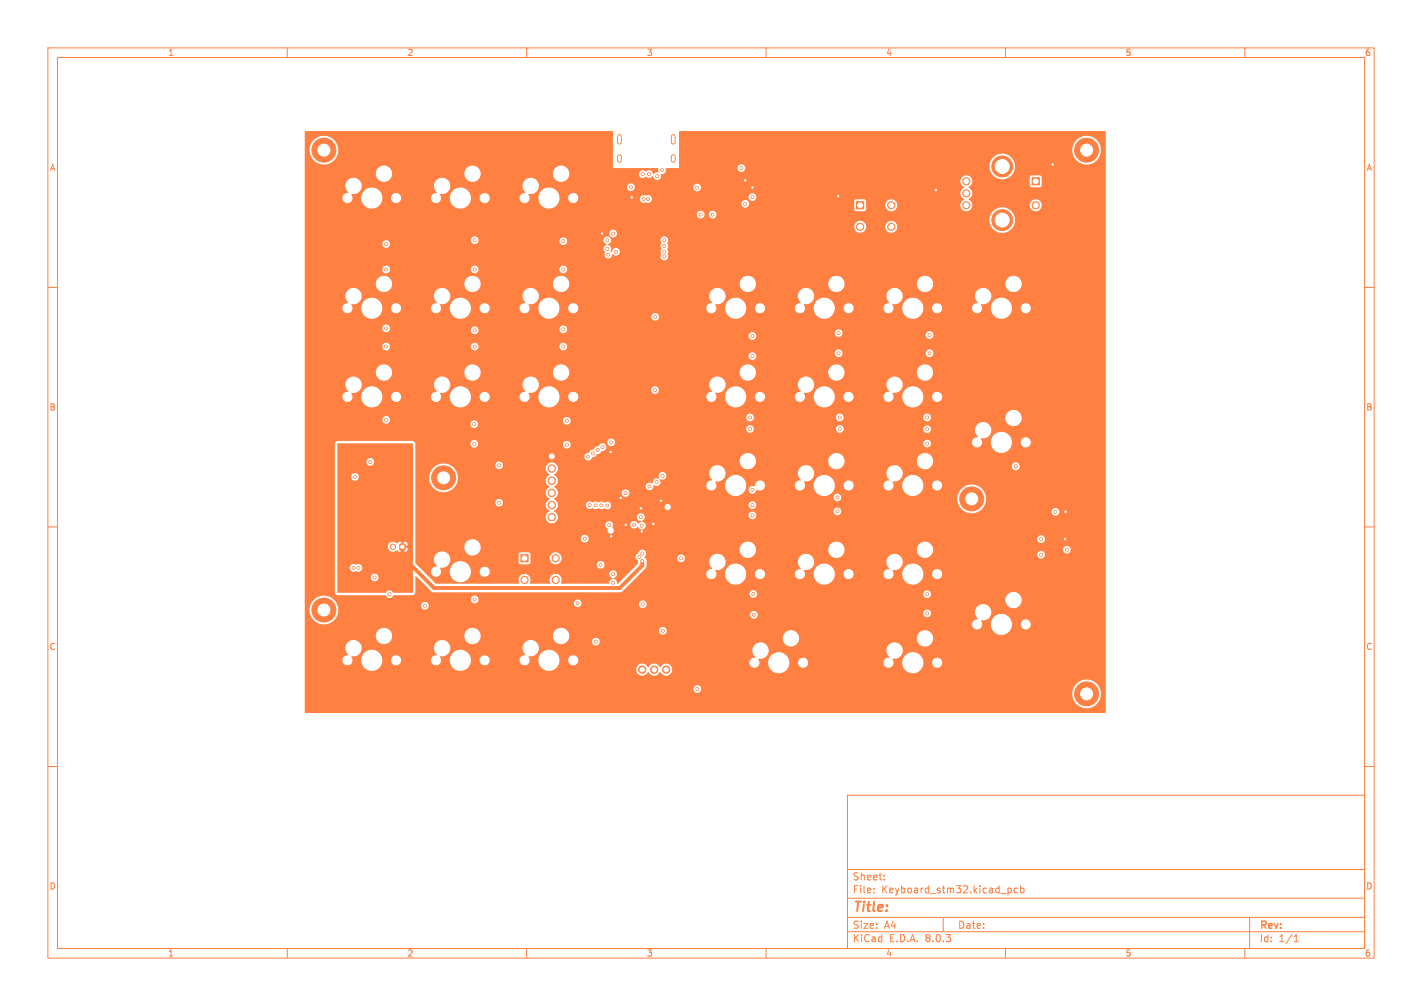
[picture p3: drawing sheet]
<svg xmlns="http://www.w3.org/2000/svg" width="297mm" height="210mm" viewBox="0 0 297 210" stroke-linecap="round" stroke-linejoin="round" font-family="sans-serif">
<defs><g id="words">
<text font-size="2.8" fill="#ff8040" x="178" y="190.9">Title:</text>
<g font-size="2.1" fill="#ff8040">
<text x="178" y="184">Sheet:</text>
<text x="178" y="186.7">File:</text>
<text x="184.1" y="186.7">Keyboard_stm32.kicad_pcb</text>
<text x="178" y="196.9">KiCad</text>
<text x="178" y="194.1">Size:</text>
<text x="184.7" y="194.1">A4</text>
<text x="185.7" y="196.9">E.D.A.</text>
<text x="193.3" y="196.9">8.0.3</text>
<text x="200" y="194.1">Date:</text>
<text x="263" y="194.3">Rev:</text>
<text x="263" y="196.9">Id:</text>
<text x="267.1" y="196.9">1/1</text>
</g>
<g font-size="1.8" fill="#ff8040">
<text x="35" y="11.9">1</text>
<text x="85" y="11.9">2</text>
<text x="135" y="11.9">3</text>
<text x="185" y="11.9">4</text>
<text x="235" y="11.9">5</text>
<text x="285" y="11.9">6</text>
<text x="10.3" y="35.9">A</text>
<text x="285.4" y="35.9">A</text>
<text x="10.3" y="85.9">B</text>
<text x="285.3" y="85.9">B</text>
<text x="10.3" y="135.9">C</text>
<text x="285.3" y="135.9">C</text>
<text x="10.3" y="185.9">D</text>
<text x="285.3" y="185.9">D</text>
<text x="35" y="199.9">1</text>
<text x="85" y="199.9">2</text>
<text x="135" y="199.9">3</text>
<text x="185" y="199.9">4</text>
<text x="235" y="199.9">5</text>
<text x="285" y="199.9">6</text>
</g>
</g></defs>
<g fill="none" stroke="#ff8040" stroke-width=".21">
<path d="M10 10h277v190h-277zM12 12h273v186h-273zM60 10v2M110 10v2M160 10v2M210 10v2M260 10v2M10 60h2M285 60h2M10 110h2M285 110h2M10 160h2"/>
<path d="M285 160h2M177 166h108v32h-108zM60 198v2M110 198v2M160 198v2M177 194.5h108M177 191.5h108M177 187.5h108M177 181.5h108M182.5 186.3v.1M182.5 185.5v.1M184.7 183.6v.1"/>
<path d="M184.7 182.8v.1M197 191.5v3M210 198v2M210.5 185.4v1.5M210.5 185.5l.5-.1 .2 .3-.1 .6h-.6M212.5 185.5l-.4-.1-.3 .3 .2 .6h.5M213.2 185.5l.4-.1 .3 .3-.2 .6h-.5M213.2 184.9v1.5M260 198v2M261 191.5v6.5M270.3 196.6h.9M270.3 195.5l.4-.4v1.5"/>
</g>
<g fill="#ff8040" stroke="#ff8040" stroke-width=".21">
<path d="M83.5 113.6h1.1v1.1h-1.1z"/>
<path d="M108.8 115.8h1.5v1.5h-1.5z"/>
<path d="M178.9 42.1h1.5v1.5h-1.5z"/>
<path d="M215.6 37.1h1.5v1.5h-1.5z"/>
<circle cx="82" cy="114.2" r=".55"/>
<circle cx="67.6" cy="31.3" r="2.5"/>
<circle cx="116" cy="121" r=".75"/>
<circle cx="109.5" cy="121" r=".75"/>
<circle cx="116" cy="116.5" r=".75"/>
<circle cx="67.6" cy="127.3" r="2.5"/>
<circle cx="226.9" cy="144.8" r="2.5"/>
<circle cx="115.2" cy="108" r=".77"/>
<circle cx="115.2" cy="105.4" r=".77"/>
<circle cx="115.2" cy="102.9" r=".77"/>
<circle cx="115.2" cy="100.3" r=".77"/>
<circle cx="115.2" cy="97.8" r=".77"/>
<circle cx="115.2" cy="95.3" r=".77"/>
<circle cx="186.1" cy="47.3" r=".75"/>
<circle cx="179.6" cy="47.3" r=".75"/>
<circle cx="186.1" cy="42.8" r=".75"/>
<circle cx="92.6" cy="99.7" r="2.5"/>
<circle cx="226.9" cy="31.3" r="2.5"/>
<circle cx="134.1" cy="139.8" r=".76"/>
<circle cx="136.6" cy="139.8" r=".76"/>
<circle cx="139.1" cy="139.8" r=".76"/>
<circle cx="209.3" cy="46" r="2.17"/>
<circle cx="209.3" cy="34.8" r="2.17"/>
<circle cx="216.3" cy="42.8" r=".75"/>
<circle cx="201.8" cy="42.8" r=".75"/>
<circle cx="201.8" cy="40.3" r=".75"/>
<circle cx="201.8" cy="37.8" r=".75"/>
<circle cx="202.9" cy="104.1" r="2.5"/>
<circle cx="134.5" cy="41.6" r=".3"/>
<circle cx="135.3" cy="41.6" r=".3"/>
<circle cx="131.9" cy="41.2" r=".3"/>
<circle cx="131.8" cy="39.1" r=".3"/>
<circle cx="138.3" cy="35.5" r=".3"/>
<circle cx="157.2" cy="41.2" r=".3"/>
<circle cx="127.6" cy="92.4" r=".3"/>
<circle cx="104.2" cy="97.1" r=".3"/>
<circle cx="133.8" cy="108" r=".3"/>
<circle cx="104.2" cy="105" r=".3"/>
<circle cx="222.8" cy="114.8" r=".3"/>
<circle cx="134.1" cy="109.8" r=".3"/>
<circle cx="220.4" cy="106.8" r=".3"/>
<circle cx="138.5" cy="131.7" r=".3"/>
<circle cx="148.9" cy="44.8" r=".3"/>
<circle cx="155.6" cy="42.6" r=".3"/>
<circle cx="78.3" cy="120.5" r=".3"/>
<circle cx="77.3" cy="96.4" r=".3"/>
<circle cx="146.3" cy="44.8" r=".3"/>
<circle cx="154.9" cy="35.1" r=".3"/>
<circle cx="132.5" cy="109.5" r=".3"/>
<circle cx="74.1" cy="99.5" r=".3"/>
<circle cx="128.1" cy="119.8" r=".3"/>
<circle cx="128.1" cy="48.7" r=".3"/>
<circle cx="122.1" cy="112.5" r=".3"/>
<circle cx="128.1" cy="121.7" r=".3"/>
<circle cx="222.5" cy="106.8" r=".3"/>
<circle cx="127.5" cy="94.4" r=".3"/>
<circle cx="219.8" cy="34.3" r=".3"/>
<circle cx="157.2" cy="39.2" r=".3"/>
<circle cx="195.5" cy="39.7" r=".3"/>
<circle cx="130.7" cy="109.6" r=".3"/>
<circle cx="155.6" cy="37.6" r=".3"/>
<circle cx="125.8" cy="48.7" r=".3"/>
<circle cx="136.5" cy="109.4" r=".3"/>
<circle cx="133.8" cy="106.1" r=".3"/>
<circle cx="222.4" cy="112.5" r=".3"/>
<circle cx="134.1" cy="111" r=".3"/>
<circle cx="175" cy="41" r=".3"/>
<circle cx="125.5" cy="117.9" r=".3"/>
<circle cx="133.5" cy="116.2" r=".3"/>
<circle cx="73.8" cy="118.5" r=".3"/>
<circle cx="134.2" cy="117.2" r=".3"/>
<circle cx="137.2" cy="36.8" r=".3"/>
<circle cx="145.6" cy="39.2" r=".3"/>
<circle cx="136.8" cy="66.1" r=".3"/>
<circle cx="136.8" cy="81.4" r=".3"/>
<circle cx="138.4" cy="99.3" r=".3"/>
<circle cx="145.6" cy="143.8" r=".3"/>
<circle cx="88.7" cy="126.5" r=".3"/>
<circle cx="134.2" cy="126.2" r=".3"/>
<circle cx="74.8" cy="118.5" r=".3"/>
<circle cx="135.6" cy="36.3" r=".3"/>
<circle cx="134.2" cy="36.4" r=".3"/>
<circle cx="217.4" cy="112.5" r=".3"/>
<circle cx="217.4" cy="115.8" r=".3"/>
<circle cx="127.2" cy="109.6" r=".3"/>
<circle cx="124.5" cy="133.9" r=".3"/>
<circle cx="137.2" cy="100.7" r=".3"/>
<circle cx="142.2" cy="116.5" r=".3"/>
<circle cx="135.6" cy="101.5" r=".3"/>
<circle cx="138.8" cy="50.2" r=".3"/>
<circle cx="122.8" cy="95.4" r=".3"/>
<circle cx="123.1" cy="105.5" r=".3"/>
<circle cx="126.8" cy="50.2" r=".3"/>
<circle cx="124.8" cy="94" r=".3"/>
<circle cx="125.6" cy="105.5" r=".3"/>
<circle cx="127.1" cy="53.2" r=".3"/>
<circle cx="138.8" cy="53.6" r=".3"/>
<circle cx="138.8" cy="52.6" r=".3"/>
<circle cx="128.6" cy="52.6" r=".3"/>
<circle cx="126.8" cy="105.5" r=".3"/>
<circle cx="125.8" cy="93.4" r=".3"/>
<circle cx="123.8" cy="94.7" r=".3"/>
<circle cx="126.8" cy="51.9" r=".3"/>
<circle cx="138.8" cy="51.3" r=".3"/>
<circle cx="124.4" cy="105.5" r=".3"/>
<circle cx="81.3" cy="124.1" r=".3"/>
<circle cx="80.7" cy="50.9" r=".3"/>
<circle cx="80.7" cy="56.3" r=".3"/>
<circle cx="80.7" cy="87.7" r=".3"/>
<circle cx="80.7" cy="68.6" r=".3"/>
<circle cx="80.7" cy="72.4" r=".3"/>
<circle cx="99.1" cy="125.2" r=".3"/>
<circle cx="99.1" cy="92.7" r=".3"/>
<circle cx="99.1" cy="88.5" r=".3"/>
<circle cx="99.1" cy="56.3" r=".3"/>
<circle cx="99.1" cy="50.2" r=".3"/>
<circle cx="99.1" cy="72.4" r=".3"/>
<circle cx="99.1" cy="69" r=".3"/>
<circle cx="117.7" cy="56.3" r=".3"/>
<circle cx="118.4" cy="87.8" r=".3"/>
<circle cx="117.7" cy="72.4" r=".3"/>
<circle cx="120.7" cy="125.9" r=".3"/>
<circle cx="117.7" cy="50.3" r=".3"/>
<circle cx="117.7" cy="68.7" r=".3"/>
<circle cx="118.4" cy="92.8" r=".3"/>
<circle cx="157.2" cy="74.4" r=".3"/>
<circle cx="157.2" cy="107.6" r=".3"/>
<circle cx="157.2" cy="102.2" r=".3"/>
<circle cx="156.6" cy="87.1" r=".3"/>
<circle cx="157.5" cy="128.4" r=".3"/>
<circle cx="157.2" cy="70.1" r=".3"/>
<circle cx="157.2" cy="105.5" r=".3"/>
<circle cx="157.3" cy="124" r=".3"/>
<circle cx="156.6" cy="89.5" r=".3"/>
<circle cx="175.2" cy="73.7" r=".3"/>
<circle cx="174.9" cy="106.7" r=".3"/>
<circle cx="175.4" cy="89.5" r=".3"/>
<circle cx="175.4" cy="87.1" r=".3"/>
<circle cx="175.2" cy="69.6" r=".3"/>
<circle cx="174.9" cy="103.8" r=".3"/>
<circle cx="193.6" cy="89.6" r=".3"/>
<circle cx="193.6" cy="92.6" r=".3"/>
<circle cx="194.1" cy="70" r=".3"/>
<circle cx="194.1" cy="73.7" r=".3"/>
<circle cx="193.6" cy="124.1" r=".3"/>
<circle cx="193.6" cy="128.1" r=".3"/>
<circle cx="193.6" cy="87.1" r=".3"/>
<circle cx="212.2" cy="97.3" r=".32"/>
<circle cx="138.1" cy="104.5" r=".3"/>
<circle cx="134.2" cy="115.5" r=".3"/>
<circle cx="130.6" cy="103" r=".3"/>
<circle cx="129.6" cy="104" r=".3"/>
<circle cx="127.6" cy="111.9" r=".3"/>
</g>
<path d="M129.4 28.5v1.2M129.4 32.7v.8M140.6 28.5v1.2M140.6 32.7v.8" fill="none" stroke="#ff8040" stroke-width="1"/>
<path d="M84.1 114.1v2l6.6 6.7h38.8l4.7-4.7v-1" fill="none" stroke="#ff8040" stroke-width=".8"/>
<g fill="#ff8040">
<path d="M63.7 27.4h64.2l.1 .1v7.6h9.5v.9l-.6 .1-.4 .3a.95 .95 0 0 0-.7-.8 .95 .95 0 0 0-.9 .2 .82 .82 0 0 0-1.2 .1 .82 .82 0 0 0 .1 1.2 .82 .82 0 0 0 1.2-.2l.2 .2a1.18 1.18 0 0 0 1.2-.3 .85 .85 0 0 0 1.1 .8 .85 .85 0 0 0 .5-1.2 .92 .92 0 0 0 1-1.3h15a.81 .81 0 0 0 1 .8 .81 .81 0 0 0 .6-1.1h51l.1 .3a2.67 2.67 0 0 0 4 2h4.4v1.6l.2 .3 1.9 .1 .4-.4v-1.7l-.4-.4h-1.7l-.4 .5h-4.4a2.68 2.68 0 0 0-.1-4.7 2.68 2.68 0 0 0-4 2.4l-51.1-.1a.8 .8 0 0 0-.9-.4 .8 .8 0 0 0-.6 .8h-14.9h2.7v-3.8h82.1a3 3 0 0 0 4.5 2.7 3 3 0 0 0 .2-5.1 3 3 0 0 0-4.6 2.1l-.1 .3h-82.1v-3.8l.1-.1h89v121.4h-167.1l-.1-.1v-3.8h160.2a3 3 0 0 0 4.5 2.6 3 3 0 0 0 .2-5.1 3 3 0 0 0-4.6 2.1l-.1 .4h-160.2v-1h81.1a.81 .81 0 0 0 1.2 .7 .81 .81 0 0 0 .2-1.4 .81 .81 0 0 0-1.3 .5l-.1 .2h-81.1v-6.2h7.8a1.05 1.05 0 0 0 1.1 1.2 1.05 1.05 0 0 0 1-1.2h1.8v.3a2.2 2.2 0 0 0 2.4 2.1 2.2 2.2 0 0 0 2.1-2.4h1.8v.3a1.06 1.06 0 0 0 1.1 .9 1.06 1.06 0 0 0 1-1.2h6.2v.3a1.05 1.05 0 0 0 1.2 .9 1.05 1.05 0 0 0 .9-1.2h1.8v.3a2.2 2.2 0 0 0 2.4 2.1 2.2 2.2 0 0 0 2.1-2.4h1.8v.3a1.06 1.06 0 0 0 1.1 .9 1.06 1.06 0 0 0 1-1.2h6.2v.3a1.05 1.05 0 0 0 1.2 .9 1.05 1.05 0 0 0 .9-1.2h1.8v.3a2.2 2.2 0 0 0 3.3 1.8h17.2v.2a1.32 1.32 0 0 0 1.1 1 1.32 1.32 0 0 0 1.4-.7 1.38 1.38 0 0 0 1.2 .8 1.38 1.38 0 0 0 1.3-.8 1.3 1.3 0 0 0 2 .5 1.3 1.3 0 0 0 0-2.1 1.3 1.3 0 0 0-2 .6 1.38 1.38 0 0 0-1.3-.8 1.38 1.38 0 0 0-1.2 .8 1.31 1.31 0 0 0-1.5-.7 1.31 1.31 0 0 0-1 1.2h-17.2l.2-.1a2.2 2.2 0 0 0 1-2h1.8v.3a1.05 1.05 0 0 0 .9 .9 1.05 1.05 0 0 0 1.1-.7h35.8v.3a1.05 1.05 0 0 0 1.2 .9 1.05 1.05 0 0 0 .9-1.2h1.8v.3a2.2 2.2 0 0 0 2.4 2.1 2.2 2.2 0 0 0 2.1-2.4h1.8v.3a1.06 1.06 0 0 0 1.1 .9 1.06 1.06 0 0 0 1-1.2h15.7v.3a1.05 1.05 0 0 0 1.2 .9 1.05 1.05 0 0 0 .9-1.2h1.8v.3a2.2 2.2 0 0 0 2.4 2.1 2.2 2.2 0 0 0 2.1-2.4h1.8v.3a1.06 1.06 0 0 0 1.6 .7 1.06 1.06 0 0 0 0-1.7 1.06 1.06 0 0 0-1.6 .7h-1.8a2.21 2.21 0 0 0-2.3-2.1 2.21 2.21 0 0 0-2.2 2.1h-1.8l-.2-.7a1.73 1.73 0 0 0 2.1-1.2 1.73 1.73 0 0 0-1.2-2.1 1.73 1.73 0 0 0-2.1 1.3v.6l.5 1-.1 .2a1.05 1.05 0 0 0-1.1 .9h-15.7l-.1-.2a1.06 1.06 0 0 0-1.1-.7 1.06 1.06 0 0 0-.9 .9h-1.8a2.21 2.21 0 0 0-2.2-2.1 2.21 2.21 0 0 0-2.3 2.1h-1.8l-.2-.7a1.73 1.73 0 0 0 2.1-1.2 1.73 1.73 0 0 0-1.2-2.1 1.73 1.73 0 0 0-2.1 1.3v.6l.5 1-.1 .2a1.05 1.05 0 0 0-1.1 .9h-35.8a1.06 1.06 0 0 0-.8-1.4 1.06 1.06 0 0 0-1.2 .9h-1.8a2.21 2.21 0 0 0-2.2-2.1 2.21 2.21 0 0 0-2.3 2.1h-1.8l-.2-.7a1.72 1.72 0 0 0 2.1-1.2 1.72 1.72 0 0 0-1.4-2.1 1.72 1.72 0 0 0-2 1.5 2.18 2.18 0 0 0 .6 1.5l-.1 .1a1.05 1.05 0 0 0-1.1 .9h-6.2l-.1-.2a1.06 1.06 0 0 0-1.1-.7 1.06 1.06 0 0 0-.9 .9h-1.8a2.21 2.21 0 0 0-2.2-2.1 2.21 2.21 0 0 0-2.3 2.1h-1.8l-.2-.7a1.72 1.72 0 0 0 2.1-1.2 1.72 1.72 0 0 0-1.4-2.1 1.72 1.72 0 0 0-2 1.5 2.18 2.18 0 0 0 .6 1.5l-.1 .1a1.05 1.05 0 0 0-1.1 .9h-6.2l-.1-.2a1.06 1.06 0 0 0-1.1-.7 1.06 1.06 0 0 0-.9 .9h-1.8a2.21 2.21 0 0 0-2.3-2.1 2.21 2.21 0 0 0-2.2 2.1h-1.8l-.2-.7a1.73 1.73 0 0 0 2.1-1.2 1.73 1.73 0 0 0-1.2-2.1 1.73 1.73 0 0 0-2.1 1.3 2.01 2.01 0 0 0 .5 1.7l-.1 .1a1.05 1.05 0 0 0-1.1 .9h-7.8v-5h14.8v.2a1.7 1.7 0 0 0 1.8 1.6 1.7 1.7 0 0 0 1.6-1.8h15.1v.2a1.7 1.7 0 0 0 1.8 1.6 1.7 1.7 0 0 0 1.6-1.8h15.1v.2a1.7 1.7 0 0 0 1.1 1.5 1.7 1.7 0 0 0 1.8-.5h5.2l.1 .2a.8 .8 0 0 0 1.3 .4 .8 .8 0 0 0-.4-1.3h38.9v.2a1.7 1.7 0 0 0 1.8 1.6 1.7 1.7 0 0 0 1.6-1.8h24.6v.2a1.7 1.7 0 0 0 2.6 1.3 1.7 1.7 0 0 0 0-2.9 1.7 1.7 0 0 0-2.6 1.4h-24.6v-.3a1.7 1.7 0 0 0-1.8-1.3 1.7 1.7 0 0 0-1.6 1.6l-39-.1-.6 .2-.3 .6h-5.2a1.69 1.69 0 0 0 .1-2.2h19.1l.1 .2a.81 .81 0 0 0 1.3 .4 .81 .81 0 0 0-.2-1.3 .81 .81 0 0 0-1.2 .7l-19.1-.1a1.7 1.7 0 0 0-1.9-.4 1.7 1.7 0 0 0-1.1 1.5h-15.1v-.3a1.7 1.7 0 0 0-1.8-1.3 1.7 1.7 0 0 0-1.6 1.6h-15.1v-.3a1.7 1.7 0 0 0-1.8-1.3 1.7 1.7 0 0 0-1.6 1.6h-14.8v-5.3h.9l.1 .3a3 3 0 0 0 3.7 2.5h134.6v.3a1.05 1.05 0 0 0 1.2 .9 1.05 1.05 0 0 0 .9-1.2h1.8v.3a2.2 2.2 0 0 0 2.4 2.1 2.2 2.2 0 0 0 2.1-2.4h1.8v.3a1.06 1.06 0 0 0 1.6 .7 1.06 1.06 0 0 0 0-1.7 1.06 1.06 0 0 0-1.6 .7h-1.8a2.21 2.21 0 0 0-2.2-2.1 2.21 2.21 0 0 0-2.3 2.1h-1.8l-.2-.7a1.73 1.73 0 0 0 2.1-1.2 1.73 1.73 0 0 0-1.2-2.1 1.73 1.73 0 0 0-2.1 1.3v.6l.5 1-.1 .2a1.05 1.05 0 0 0-1.1 .9h-134.5a3 3 0 0 0 2-1.8h86.1l.1 .1a.8 .8 0 0 0 1 .6 .8 .8 0 0 0 .5-1h34.6l.1 .1a.81 .81 0 0 0 1.3 .5 .81 .81 0 0 0-.2-1.4 .81 .81 0 0 0-1.2 .8l-34.6-.1a.81 .81 0 0 0-.9-.4 .81 .81 0 0 0-.7 .8h-86.1l.2-1-.2-.9h17.4a.81 .81 0 0 0 1.2 .7 .81 .81 0 0 0 .2-1.4 .81 .81 0 0 0-1.3 .5l-.1 .2h-17.4l-.8-1.3h28.6l.1 .1a.8 .8 0 0 0 .8 .6h20.6l.1 .2a.81 .81 0 0 0 .7 .7 .81 .81 0 0 0 .8-.6h12l.1 .1a.81 .81 0 0 0 1.3 .5 .81 .81 0 0 0-.2-1.4 .81 .81 0 0 0-1.2 .8l-12-.1a.8 .8 0 0 0-.6-.9h89.2v.2a1.7 1.7 0 0 0 2.6 1.3 1.7 1.7 0 0 0 0-2.9 1.7 1.7 0 0 0-2.6 1.4l-89.4-.1-.6 .3-.2 .5h-20.6a.8 .8 0 0 0 .7-.8 .8 .8 0 0 0-.8-.8 .8 .8 0 0 0-.8 .9h-28.6l-.1-.2a3 3 0 0 0-3.2-.4 3 3 0 0 0-1.8 2.8h-.9v-34.7h6.2l.1 31.2 .6 .4h9.9a.92 .92 0 0 0 .8 .6 .92 .92 0 0 0 .9-.6h3.9l.5-.3h69.9l.1 .2a.8 .8 0 0 0 .8 .6 .8 .8 0 0 0 .8-.7h34.6l.1 .1a.81 .81 0 0 0 1.3 .5 .81 .81 0 0 0-.2-1.4 .81 .81 0 0 0-1.2 .8l-34.6-.1a.81 .81 0 0 0-.8-.8 .81 .81 0 0 0-.9 .8h-69.9l.2-.4v-3.2l.1-.1 3.2 3.1 .5 .3h38.9l.5-.3 3.7-3.7h13.8a1.05 1.05 0 0 0 1.1 1.2 1.05 1.05 0 0 0 1-1.2h1.8v.3a2.2 2.2 0 0 0 2.4 2.1 2.2 2.2 0 0 0 2.1-2.4h1.8v.3a1.06 1.06 0 0 0 1.1 .9 1.06 1.06 0 0 0 1-1.2h6.2v.3a1.05 1.05 0 0 0 1.2 .9 1.05 1.05 0 0 0 .9-1.2h1.8v.3a2.2 2.2 0 0 0 2.4 2.1 2.2 2.2 0 0 0 2.1-2.4h1.8v.3a1.06 1.06 0 0 0 1.1 .9 1.06 1.06 0 0 0 1-1.2h6.2v.3a1.05 1.05 0 0 0 1.2 .9 1.05 1.05 0 0 0 .9-1.2h1.8v.3a2.2 2.2 0 0 0 2.4 2.1 2.2 2.2 0 0 0 2.1-2.4h1.8v.3a1.06 1.06 0 0 0 1.6 .7 1.06 1.06 0 0 0 0-1.7 1.06 1.06 0 0 0-1.6 .7h-1.8a2.21 2.21 0 0 0-2.3-2.1 2.21 2.21 0 0 0-2.2 2.1h-1.8l-.2-.7a1.73 1.73 0 0 0 2.1-1.2 1.73 1.73 0 0 0-1.4-2.1 1.73 1.73 0 0 0-2 1.5 2.18 2.18 0 0 0 .6 1.5l-.1 .1a1.05 1.05 0 0 0-1.1 .9h-6.2l-.1-.2a1.06 1.06 0 0 0-1.1-.7 1.06 1.06 0 0 0-.9 .9h-1.8a2.21 2.21 0 0 0-2.2-2.1 2.21 2.21 0 0 0-2.3 2.1h-1.8l-.2-.7a1.73 1.73 0 0 0 2.1-1.2 1.73 1.73 0 0 0-1.4-2.1 1.73 1.73 0 0 0-2 1.5 2.18 2.18 0 0 0 .6 1.5l-.1 .1a1.05 1.05 0 0 0-1.1 .9h-6.2l-.1-.2a1.06 1.06 0 0 0-1.1-.7 1.06 1.06 0 0 0-.9 .9h-1.8a2.21 2.21 0 0 0-2.2-2.1 2.21 2.21 0 0 0-2.3 2.1h-1.8l-.2-.7a1.73 1.73 0 0 0 2.1-1.2 1.73 1.73 0 0 0-1.4-2.1 1.73 1.73 0 0 0-2 1.5 2.18 2.18 0 0 0 .6 1.5l-.1 .1a1.05 1.05 0 0 0-1.1 .9h-13.8l1.3-1.4 .1-1.2-.3-.6h6.6a.81 .81 0 0 0 1.2 .8 .81 .81 0 0 0 .2-1.4 .81 .81 0 0 0-1.3 .5l-.1 .1h-6.6l-.2-.2a.84 .84 0 0 0-.1-1.5 .84 .84 0 0 0-1.2 .7 .87 .87 0 0 0-.5 .8 .87 .87 0 0 0 .4 .8v.6l-4.1 4.1h-.2l-.2-.7-.5-.4a.8 .8 0 0 0 .7-1.1 .8 .8 0 0 0-1.3-.3 .8 .8 0 0 0 .1 1.3l.2 .2a1.27 1.27 0 0 0-.8 1h-9.9a1.48 1.48 0 0 0-.7-1.9 1.32 1.32 0 0 0-1.5 .4 1.32 1.32 0 0 0-.1 1.5h-4.2a1.48 1.48 0 0 0-.7-1.9 1.32 1.32 0 0 0-1.5 .4 1.32 1.32 0 0 0-.1 1.5h-17.3l-2.7-2.6h1.6v.3a1.05 1.05 0 0 0 1.2 .9 1.05 1.05 0 0 0 .9-1.2h1.8v.3a2.2 2.2 0 0 0 2.4 2.1 2.2 2.2 0 0 0 2.1-2.4h1.8v.3a1.06 1.06 0 0 0 1.6 .7 1.06 1.06 0 0 0 0-1.7 1.06 1.06 0 0 0-1.6 .7h-1.8l-.2-.6-.4-.7h26.8l.1 .2a.81 .81 0 0 0 1.3 .4 .81 .81 0 0 0-.2-1.3 .81 .81 0 0 0-1.2 .7h-26.8a2.21 2.21 0 0 0-2.4-.6 2.21 2.21 0 0 0-1.5 1.9h-1.8l-.2-.7a1.72 1.72 0 0 0 2.1-1.2 1.72 1.72 0 0 0-1.4-2.1 1.72 1.72 0 0 0-2 1.5l.1 .7 .5 .9a1.11 1.11 0 0 0-1.2 .9h-1.6l-1.6-1.6v-3.4h10.2a1.7 1.7 0 0 0 2.5 1.6h8.8v1.6l.5 .4 1.7-.1 .3-.3v-.9l4 .1a1.26 1.26 0 0 0 1.9 1 1.26 1.26 0 0 0 .1-2.1 1.26 1.26 0 0 0-2 .8v.2h-4v-.8l-.5-.4h-1.6l-.4 .5h-8.8l.6-.6 .2-.5h54.2v.2a1.7 1.7 0 0 0 1.8 1.6 1.7 1.7 0 0 0 1.6-1.8h15.1v.2a1.7 1.7 0 0 0 1.8 1.6 1.7 1.7 0 0 0 1.6-1.8h15.1v.2a1.7 1.7 0 0 0 1.2 1.5 1.7 1.7 0 0 0 1.8-.6h22.1a.81 .81 0 0 0 1.2 .7 .81 .81 0 0 0 .2-1.3 .81 .81 0 0 0-1.3 .4l-.1 .2h-22.1l.4-1h27.1l.1 .1a.81 .81 0 0 0 1.3 .5 .81 .81 0 0 0-.2-1.4 .81 .81 0 0 0-1.2 .8l-27.1-.1a1.7 1.7 0 0 0-1.7-1.6 1.7 1.7 0 0 0-1.7 1.6h-15.1v-.3a1.7 1.7 0 0 0-1.8-1.3 1.7 1.7 0 0 0-1.6 1.6h-15.1v-.3a1.7 1.7 0 0 0-1.8-1.3 1.7 1.7 0 0 0-1.6 1.6l-54.1-.1a1.7 1.7 0 0 0-1.5-2 1.7 1.7 0 0 0-1.9 1.6h-10.2v-1.7h34.5l.1 .1a.8 .8 0 0 0 .8 .7 .8 .8 0 0 0 .7-.8h93.7l.1 .2a.8 .8 0 0 0 1.2 .5 .8 .8 0 0 0-.1-1.4 .8 .8 0 0 0-1.2 .7h-93.6a.81 .81 0 0 0-.9-.9 .81 .81 0 0 0-.8 .9h-34.5v-2.9h39.6l.3 .6a.32 .32 0 0 1 .2 .6 .69 .69 0 0 0 1.1 .5 .69 .69 0 0 0-.1-1.2l.2-.6h3.5l.1 .2a.86 .86 0 0 0 .7 .7 .86 .86 0 0 0 .8-.4 .85 .85 0 0 0 1.5 .2 .85 .85 0 0 0-.7-1.3l.1-.2a.82 .82 0 0 0 .5-1.1h21.7l.1 .2a.81 .81 0 0 0 1.3 .4 .81 .81 0 0 0-.2-1.3 .81 .81 0 0 0-1.2 .7h-21.7l-.1-.2a.83 .83 0 0 0-1.4 .3 .83 .83 0 0 0 .8 1.1l-.7 .5a.81 .81 0 0 0-.9-.5 .81 .81 0 0 0-.7 .7h-3.5l-.1-.1a.81 .81 0 0 0-.8-.6 .81 .81 0 0 0-.8 .8h-39.6v-4.6h16.6l.1 .1a.81 .81 0 0 0 1.3 .5 .81 .81 0 0 0-.2-1.4 .81 .81 0 0 0-1.2 .8h-16.6v-5.2h2.8l.1 .3a3 3 0 0 0 4.6 2.2 3 3 0 0 0-.1-5.2h9.2l.1 .2a.8 .8 0 0 0 1.2 .5h9.3l.1 .7 .7 .6a1.4 1.4 0 0 0-.8 1.3 1.4 1.4 0 0 0 .8 1.2 1.4 1.4 0 0 0-.8 1.3 1.4 1.4 0 0 0 .8 1.3 1.4 1.4 0 0 0-.8 1.2 1.4 1.4 0 0 0 .8 1.3 1.3 1.3 0 0 0-.8 1.8 1.3 1.3 0 0 0 2 .5 1.3 1.3 0 0 0 .1-2l-.4-.2h58.4a.8 .8 0 0 0 1.1 .7 .8 .8 0 0 0 .2-1.4 .8 .8 0 0 0-1.3 .5v.2h-58.4v-.2a1.33 1.33 0 0 0 .8-1.2h5.8l.1 .2a.93 .93 0 0 0 1.4 .5 1.16 1.16 0 0 0 1.3 0l.5 .2 .5-.2a1.05 1.05 0 0 0 1.5-.3h11.2v.2a.65 .65 0 0 0 .9 .4 .65 .65 0 0 0 .3-1h16.3l.1 .2a.81 .81 0 0 0 1.3 .5 .81 .81 0 0 0-.2-1.4 .81 .81 0 0 0-1.2 .7h-16.4a.66 .66 0 0 0-.7-.2 .66 .66 0 0 0-.4 .6h-11.2v-.1a.85 .85 0 0 0-.4-.9 .85 .85 0 0 0-1 .2 1.17 1.17 0 0 0-1.3-.1 1.16 1.16 0 0 0-1.2 0 .8 .8 0 0 0-.9-.2 .8 .8 0 0 0-.5 .7h-5.8a1.72 1.72 0 0 0-.8-1.2l.4-.4h58a.8 .8 0 0 0 .6 .8 .8 .8 0 0 0 .9-.5h24.3l.1 .4a3 3 0 0 0 4.3 2.3h15.3l.1 .2a.81 .81 0 0 0 1.3 .5 .81 .81 0 0 0-.2-1.4 .81 .81 0 0 0-1.2 .7h-15.3h.2a3 3 0 0 0 0-5.3 3 3 0 0 0-4.6 2.6h-24.3l.1-.1a.81 .81 0 0 0-.7-1 .81 .81 0 0 0-.9 .8h-58l.4-.8h13.3l.1 .1a.81 .81 0 0 0 1.3 .5 .81 .81 0 0 0-.2-1.4 .81 .81 0 0 0-1.2 .8l-13.3-.1a1.72 1.72 0 0 0-.8-1.3l19.1-.1 .1 .2a.85 .85 0 0 0 1 .6 .85 .85 0 0 0 .6-1h.1a.8 .8 0 0 0 1.1-.1h9.8v.3a1.05 1.05 0 0 0 1.2 .9 1.05 1.05 0 0 0 .9-1.2h1.8v.3a2.2 2.2 0 0 0 1.9 2 2.2 2.2 0 0 0 2.4-1.3h.6l.1 .2a.85 .85 0 0 0 .9 .6 .85 .85 0 0 0 .7-.8h.1a1.05 1.05 0 0 0 1.2 .1 1.05 1.05 0 0 0 .5-1.1h6.2v.3a1.05 1.05 0 0 0 1.2 .9 1.05 1.05 0 0 0 .9-1.2h1.8v.3a2.2 2.2 0 0 0 2.4 2.1 2.2 2.2 0 0 0 2.1-2.4h1.8v.3a1.06 1.06 0 0 0 1.1 .9 1.06 1.06 0 0 0 1-1.2h6.2v.3a1.05 1.05 0 0 0 1.2 .9 1.05 1.05 0 0 0 .9-1.2h1.8v.3a2.2 2.2 0 0 0 2.4 2.1 2.2 2.2 0 0 0 2.1-2.4h1.8v.3a1.06 1.06 0 0 0 1.6 .7 1.06 1.06 0 0 0 0-1.7 1.06 1.06 0 0 0-1.6 .7h-1.8a2.21 2.21 0 0 0-2.3-2.1 2.21 2.21 0 0 0-2.2 2.1h-1.8l-.2-.7a1.72 1.72 0 0 0 2.1-1.2 1.72 1.72 0 0 0-1.4-2.1 1.72 1.72 0 0 0-2 1.5 2.18 2.18 0 0 0 .6 1.5l-.1 .1a1.05 1.05 0 0 0-1.1 .9h-6.2l-.1-.2a1.06 1.06 0 0 0-1.1-.7 1.06 1.06 0 0 0-.9 .9h-1.8a2.21 2.21 0 0 0-2.2-2.1 2.21 2.21 0 0 0-2.3 2.1h-1.8l-.2-.7a1.72 1.72 0 0 0 2.1-1.2 1.72 1.72 0 0 0-1.4-2.1 1.72 1.72 0 0 0-2 1.5 2.18 2.18 0 0 0 .6 1.5l-.1 .1a1.05 1.05 0 0 0-1.1 .9h-6.2l-.1-.2a1.1 1.1 0 0 0-1.2-.7 1.1 1.1 0 0 0-.9 1.2h-.1a.8 .8 0 0 0-1.2 .7h-.6v-.1a2.21 2.21 0 0 0-1.6-2.9 2.21 2.21 0 0 0-2.7 2h-1.8l-.2-.7a1.72 1.72 0 0 0 2.1-1.2 1.72 1.72 0 0 0-1.4-2.1 1.72 1.72 0 0 0-2 1.5 2.18 2.18 0 0 0 .6 1.5l-.1 .1a1.05 1.05 0 0 0-1.1 .9h-9.8h.1a.88 .88 0 0 0 0-1.1l.1-.1a.81 .81 0 0 0 1.2-.3 .81 .81 0 0 0-.6-1.1 .81 .81 0 0 0-.9 .9l.1 .4a.97 .97 0 0 0-1 .1 .97 .97 0 0 0-.4 .9h-.1a.81 .81 0 0 0-.9-.1 .81 .81 0 0 0-.5 .7h-19a1.34 1.34 0 0 0 .7-1.2 1.34 1.34 0 0 0-.8-1.2 1.3 1.3 0 0 0 .3-2.3 1.3 1.3 0 0 0-2 1h-9.2a.81 .81 0 0 0-.2-1.4 .81 .81 0 0 0-1.2 .7h-9.2a3 3 0 0 0-4.6 2.7h-2.8v-3.6h67.7v.2a1.7 1.7 0 0 0 1.8 1.6 1.7 1.7 0 0 0 1.6-1.8h15.1v.2a1.7 1.7 0 0 0 1.8 1.6 1.7 1.7 0 0 0 1.6-1.8h15.1v.2a1.7 1.7 0 0 0 1.2 1.5 1.7 1.7 0 0 0 1.8-.5h16.8v.1a.83 .83 0 0 0 1.4 .5 .83 .83 0 0 0-.2-1.4 .83 .83 0 0 0-1.2 .8h-16.8l.1-.2a1.7 1.7 0 0 0-.9-2.5 1.7 1.7 0 0 0-2.2 1.5h-15.1v-.3a1.7 1.7 0 0 0-1.8-1.3 1.7 1.7 0 0 0-1.6 1.6h-15.1v-.3a1.7 1.7 0 0 0-1.8-1.3 1.7 1.7 0 0 0-1.6 1.6h-67.7v-.8h35.2l.1 .1a.88 .88 0 0 0 .8 .6 .88 .88 0 0 0 .9-.7 1.27 1.27 0 0 0 1-.7 .98 .98 0 0 0 .9-.6 .83 .83 0 0 0 .9-.7 .83 .83 0 0 0-.7-.9 .83 .83 0 0 0-.9 .7 1.03 1.03 0 0 0-1.1 .7 1.14 1.14 0 0 0-1 .7 .8 .8 0 0 0-.9 .8h-35.2v-2.7h11.4a.81 .81 0 0 0 .7 .7 .81 .81 0 0 0 .9-.6h17.8v.2a.81 .81 0 0 0 1.1 .6 .81 .81 0 0 0 .3-1.2h7.8l.1 .1a.8 .8 0 0 0 .7 .7 .8 .8 0 0 0 .8-.6h64.4l.1 .2a.81 .81 0 0 0 1 .6 .81 .81 0 0 0 .5-1.2h8.6v.3a1.05 1.05 0 0 0 1.2 .9 1.05 1.05 0 0 0 .9-1.2h1.8v.3a2.2 2.2 0 0 0 2.4 2.1 2.2 2.2 0 0 0 2.1-2.4h1.8v.3a1.06 1.06 0 0 0 1.6 .7 1.06 1.06 0 0 0 0-1.7 1.06 1.06 0 0 0-1.6 .7h-1.8a2.21 2.21 0 0 0-2.2-2.1 2.21 2.21 0 0 0-2.3 2.1h-1.8l-.2-.7a1.72 1.72 0 0 0 2.1-1.2 1.72 1.72 0 0 0-1.4-2.1 1.72 1.72 0 0 0-2 1.5l.1 .7 .5 .9a1.12 1.12 0 0 0-1.2 .9h-8.7a.8 .8 0 0 0-.9-.4 .8 .8 0 0 0-.6 .8l-64.4-.1a.81 .81 0 0 0-.7-1 .81 .81 0 0 0-.9 .9l-7.8-.1a.81 .81 0 0 0-.9-.2 .81 .81 0 0 0-.5 .7h-17.8a.81 .81 0 0 0-.7-1 .81 .81 0 0 0-.9 .9h-11.4l-.2-.5-.5-.2h-15.5l-.5 .2-.2 .5h-6.2v-3.2h92.1l.1 .2a.81 .81 0 0 0 .8 .7 .81 .81 0 0 0 .8-.9h17.1v.2a.8 .8 0 0 0 .9 .7 .8 .8 0 0 0 .7-.8h16.6l.1 .2a.81 .81 0 0 0 1.3 .4 .81 .81 0 0 0-.2-1.3 .81 .81 0 0 0-1.2 .7l-16.6-.1a.81 .81 0 0 0-.8-.8 .81 .81 0 0 0-.8 .8h-17.1l-.1-.1a.81 .81 0 0 0-.8-.7 .81 .81 0 0 0-.8 .8h-92.1v-1h34.5l.1 .2a.8 .8 0 0 0 1.2 .5 .8 .8 0 0 0-.1-1.4h18.2v.2a.8 .8 0 0 0 1.3 .5 .8 .8 0 0 0-.1-1.4h37l.1 .2a.81 .81 0 0 0 .8 .7 .81 .81 0 0 0 .8-.9h17.1v.2a.81 .81 0 0 0 .9 .7 .81 .81 0 0 0 .7-.9h16.6l.1 .2a.8 .8 0 0 0 .8 .7 .8 .8 0 0 0 .8-.8h15.5v.2a1.7 1.7 0 0 0 2.6 1.3 1.7 1.7 0 0 0 0-2.9 1.7 1.7 0 0 0-2.6 1.4l-15.5-.1a.81 .81 0 0 0-.9-.8 .81 .81 0 0 0-.8 .8h-16.6v-.1a.81 .81 0 0 0-.9-.7 .81 .81 0 0 0-.7 .8h-17.1l-.1-.1a.81 .81 0 0 0-.8-.7 .81 .81 0 0 0-.8 .8h-37.1a.81 .81 0 0 0-1.1 .7h-18.2a.81 .81 0 0 0-1.2 .7h-34.5v-.8h16.1l.1 .1a.81 .81 0 0 0 1.3 .5 .81 .81 0 0 0-.2-1.4 .81 .81 0 0 0-1.2 .8h-16.1v-5h7.8v.3a1.05 1.05 0 0 0 1.2 .9 1.05 1.05 0 0 0 .9-1.2h1.8v.3a2.2 2.2 0 0 0 2.4 2.1 2.2 2.2 0 0 0 2.1-2.4h1.8v.3a1.06 1.06 0 0 0 1.1 .9 1.06 1.06 0 0 0 1-1.2h6.2v.3a1.05 1.05 0 0 0 1.2 .9 1.05 1.05 0 0 0 .9-1.2h1.8v.3a2.2 2.2 0 0 0 2.4 2.1 2.2 2.2 0 0 0 2.1-2.4h1.8v.3a1.06 1.06 0 0 0 1.1 .9 1.06 1.06 0 0 0 1-1.2h6.2v.3a1.05 1.05 0 0 0 1.2 .9 1.05 1.05 0 0 0 .9-1.2h1.8v.3a2.2 2.2 0 0 0 2.4 2.1 2.2 2.2 0 0 0 2.1-2.4h1.8v.3a1.06 1.06 0 0 0 1.1 .9 1.06 1.06 0 0 0 1-1.2h26.7v.3a1.05 1.05 0 0 0 1.2 .9 1.05 1.05 0 0 0 .9-1.2h1.8v.3a2.2 2.2 0 0 0 2.4 2.1 2.2 2.2 0 0 0 2.1-2.4h1.8v.3a1.06 1.06 0 0 0 1.1 .9 1.06 1.06 0 0 0 1-1.2h6.2v.3a1.05 1.05 0 0 0 1.2 .9 1.05 1.05 0 0 0 .9-1.2h1.8v.3a2.2 2.2 0 0 0 2.4 2.1 2.2 2.2 0 0 0 2.1-2.4h1.8v.3a1.06 1.06 0 0 0 1.1 .9 1.06 1.06 0 0 0 1-1.2h6.2v.3a1.05 1.05 0 0 0 1.2 .9 1.05 1.05 0 0 0 .9-1.2h1.8v.3a2.2 2.2 0 0 0 2.4 2.1 2.2 2.2 0 0 0 2.1-2.4h1.8v.3a1.06 1.06 0 0 0 1.6 .7 1.06 1.06 0 0 0 0-1.7 1.06 1.06 0 0 0-1.6 .7h-1.8a2.21 2.21 0 0 0-2.3-2.1 2.21 2.21 0 0 0-2.2 2.1h-1.8l-.2-.7a1.72 1.72 0 0 0 2.1-1.2 1.72 1.72 0 0 0-1.4-2.1 1.72 1.72 0 0 0-2 1.5 2.18 2.18 0 0 0 .6 1.5l-.1 .1a1.05 1.05 0 0 0-1.1 .9h-6.2l-.1-.2a1.06 1.06 0 0 0-1.1-.7 1.06 1.06 0 0 0-.9 .9h-1.8a2.21 2.21 0 0 0-2.2-2.1 2.21 2.21 0 0 0-2.3 2.1h-1.8l-.2-.7a1.72 1.72 0 0 0 2.1-1.2 1.72 1.72 0 0 0-1.4-2.1 1.72 1.72 0 0 0-2 1.5 2.18 2.18 0 0 0 .6 1.5l-.1 .1a1.05 1.05 0 0 0-1.1 .9h-6.2l-.1-.2a1.06 1.06 0 0 0-1.1-.7 1.06 1.06 0 0 0-.9 .9h-1.8a2.21 2.21 0 0 0-2.2-2.1 2.21 2.21 0 0 0-2.3 2.1h-1.8l-.2-.7a1.71 1.71 0 0 0 2.1-1.3 1.71 1.71 0 0 0-1.5-2 1.71 1.71 0 0 0-1.9 1.7l.6 1.4a1.11 1.11 0 0 0-1.2 .9h-26.7l-.1-.2a1.06 1.06 0 0 0-1.1-.7 1.06 1.06 0 0 0-.9 .9h-1.8l-.2-.6-.4-.7h19.7v.2a.81 .81 0 0 0 1.3 .5 .81 .81 0 0 0-.1-1.4 .81 .81 0 0 0-1.2 .7h-19.7a2.2 2.2 0 0 0-2.4-.6 2.2 2.2 0 0 0-1.5 1.9h-1.8l-.2-.7a1.72 1.72 0 0 0 2.1-1.2 1.72 1.72 0 0 0-1.4-2.1 1.72 1.72 0 0 0-2 1.5 2.18 2.18 0 0 0 .6 1.5l-.1 .1a1.05 1.05 0 0 0-1.1 .9h-6.2l-.1-.2a1.06 1.06 0 0 0-1.1-.7 1.06 1.06 0 0 0-.9 .9h-1.8a2.21 2.21 0 0 0-2.2-2.1 2.21 2.21 0 0 0-2.3 2.1h-1.8l-.2-.7a1.71 1.71 0 0 0 2.1-1.3 1.71 1.71 0 0 0-1.5-2 1.71 1.71 0 0 0-1.9 1.7l.6 1.4a1.11 1.11 0 0 0-1.2 .9h-6.2l-.1-.2a1.06 1.06 0 0 0-1.1-.7 1.06 1.06 0 0 0-.9 .9h-1.8a2.21 2.21 0 0 0-2.3-2.1 2.21 2.21 0 0 0-2.2 2.1h-1.8l-.2-.7a1.72 1.72 0 0 0 2.1-1.2 1.72 1.72 0 0 0-1.4-2.1 1.72 1.72 0 0 0-2 1.5 2.18 2.18 0 0 0 .6 1.5l-.1 .1a1.05 1.05 0 0 0-1.1 .9h-7.8v-5h14.8v.2a1.7 1.7 0 0 0 1.8 1.6 1.7 1.7 0 0 0 1.6-1.8h15.1v.2a1.7 1.7 0 0 0 1.8 1.6 1.7 1.7 0 0 0 1.6-1.8h15.1v.2a1.7 1.7 0 0 0 1.8 1.6 1.7 1.7 0 0 0 1.6-1.8h35.6v.2a1.7 1.7 0 0 0 1.8 1.6 1.7 1.7 0 0 0 1.6-1.8h15.1v.2a1.7 1.7 0 0 0 1.8 1.6 1.7 1.7 0 0 0 1.6-1.8h15.1v.2a1.7 1.7 0 0 0 2.6 1.3 1.7 1.7 0 0 0 0-2.9 1.7 1.7 0 0 0-2.6 1.4h-15.1v-.3a1.7 1.7 0 0 0-1.8-1.3 1.7 1.7 0 0 0-1.6 1.6h-15.1v-.3a1.7 1.7 0 0 0-1.8-1.3 1.7 1.7 0 0 0-1.6 1.6h-35.6v-.3a1.7 1.7 0 0 0-1.8-1.3 1.7 1.7 0 0 0-1.6 1.6h-15.1v-.3a1.7 1.7 0 0 0-1.8-1.3 1.7 1.7 0 0 0-1.6 1.6h-15.1v-.3a1.7 1.7 0 0 0-1.8-1.3 1.7 1.7 0 0 0-1.6 1.6h-14.8v-3.3h92.6l.1 .1a.8 .8 0 0 0 1.2 .5 .8 .8 0 0 0 .1-1.3h16.6l.1 .2a.81 .81 0 0 0 .8 .7 .81 .81 0 0 0 .8-.9h17.3l.1 .2a.81 .81 0 0 0 1.3 .5 .81 .81 0 0 0-.2-1.4 .81 .81 0 0 0-1.2 .7h-17.3l-.1-.1a.8 .8 0 0 0-.8-.7 .8 .8 0 0 0-.8 .8h-16.6a.81 .81 0 0 0-.9-.1 .81 .81 0 0 0-.5 .8h-92.6v-2h16.1l.1 .1a.81 .81 0 0 0 .8 .7 .81 .81 0 0 0 .8-.8h16.8l.1 .1a.81 .81 0 0 0 .8 .7 .81 .81 0 0 0 .8-.8h16.8l.1 .1a.81 .81 0 0 0 1.3 .5 .81 .81 0 0 0-.2-1.4 .81 .81 0 0 0-1.2 .8h-16.8l-.1-.2a.81 .81 0 0 0-.8-.7 .81 .81 0 0 0-.8 .9h-16.8l-.1-.2a.81 .81 0 0 0-.8-.7 .81 .81 0 0 0-.8 .9h-16.1v-2.3h92.6l.1 .2a.8 .8 0 0 0 1.2 .5 .8 .8 0 0 0 .1-1.2h16.6l.1 .1a.8 .8 0 0 0 .6 .6 .8 .8 0 0 0 .8-.3h17.5l.1 .1a.8 .8 0 0 0 1.2 .5 .8 .8 0 0 0-.1-1.4 .8 .8 0 0 0-1.2 .8l-17.4-.1a.81 .81 0 0 0-.6-1.1 .81 .81 0 0 0-1 .8l-16.6-.1a.81 .81 0 0 0-.9-.1 .81 .81 0 0 0-.5 .7h-92.6v-1.5h16.1l.1 .1a.81 .81 0 0 0 .6 .6 .81 .81 0 0 0 .8-.3h17l.1 .1a.8 .8 0 0 0 .9 .6 .8 .8 0 0 0 .6-1h16.9l.1 .2a.8 .8 0 0 0 1.3 .5 .8 .8 0 0 0-.2-1.4 .8 .8 0 0 0-1.2 .7h-16.9v-.1a.81 .81 0 0 0-.9-.4 .81 .81 0 0 0-.7 .8l-16.9-.1a.81 .81 0 0 0-.6-1.1 .81 .81 0 0 0-1 .8h-16.1v-4.4h7.8v.3a1.05 1.05 0 0 0 1.2 .9 1.05 1.05 0 0 0 .9-1.2h1.8v.3a2.2 2.2 0 0 0 2.4 2.1 2.2 2.2 0 0 0 2.1-2.4h1.8v.3a1.06 1.06 0 0 0 1.1 .9 1.06 1.06 0 0 0 1-1.2h6.2v.3a1.05 1.05 0 0 0 1.2 .9 1.05 1.05 0 0 0 .9-1.2h1.8v.3a2.2 2.2 0 0 0 2.4 2.1 2.2 2.2 0 0 0 2.1-2.4h1.8v.3a1.06 1.06 0 0 0 1.1 .9 1.06 1.06 0 0 0 1-1.2h6.2v.3a1.05 1.05 0 0 0 1.2 .9 1.05 1.05 0 0 0 .9-1.2h1.8v.3a2.2 2.2 0 0 0 3.5 1.6h20.1l.1 .2a.81 .81 0 0 0 1.3 .5 .81 .81 0 0 0-.2-1.4 .81 .81 0 0 0-1.2 .7h-20.1l.7-.8 .3-1.1h1.8a1.06 1.06 0 0 0 1 1.2 1.06 1.06 0 0 0 1.1-1.2h26.7v.3a1.05 1.05 0 0 0 1.2 .9 1.05 1.05 0 0 0 .9-1.2h1.8v.3a2.2 2.2 0 0 0 2.4 2.1 2.2 2.2 0 0 0 2.1-2.4h1.8v.3a1.06 1.06 0 0 0 1.1 .9 1.06 1.06 0 0 0 1-1.2h6.2v.3a1.05 1.05 0 0 0 1.2 .9 1.05 1.05 0 0 0 .9-1.2h1.8v.3a2.2 2.2 0 0 0 2.4 2.1 2.2 2.2 0 0 0 2.1-2.4h1.8v.3a1.06 1.06 0 0 0 1.1 .9 1.06 1.06 0 0 0 1-1.2h6.2v.3a1.05 1.05 0 0 0 1.2 .9 1.05 1.05 0 0 0 .9-1.2h1.8v.3a2.2 2.2 0 0 0 2.4 2.1 2.2 2.2 0 0 0 2.1-2.4h1.8v.3a1.06 1.06 0 0 0 1.1 .9 1.06 1.06 0 0 0 1-1.2h6.2v.3a1.05 1.05 0 0 0 1.2 .9 1.05 1.05 0 0 0 .9-1.2h1.8v.3a2.2 2.2 0 0 0 2.4 2.1 2.2 2.2 0 0 0 2.1-2.4h1.8v.3a1.06 1.06 0 0 0 1.6 .7 1.06 1.06 0 0 0 0-1.7 1.06 1.06 0 0 0-1.6 .7h-1.8a2.21 2.21 0 0 0-2.2-2.1 2.21 2.21 0 0 0-2.3 2.1h-1.8l-.2-.7a1.72 1.72 0 0 0 2.1-1.2 1.72 1.72 0 0 0-1.4-2.1 1.72 1.72 0 0 0-2 1.5 2.18 2.18 0 0 0 .6 1.5l-.1 .1a1.05 1.05 0 0 0-1.1 .9h-6.2l-.1-.2a1.06 1.06 0 0 0-1.1-.7 1.06 1.06 0 0 0-.9 .9h-1.8a2.21 2.21 0 0 0-2.3-2.1 2.21 2.21 0 0 0-2.2 2.1h-1.8l-.2-.7a1.72 1.72 0 0 0 2.1-1.2 1.72 1.72 0 0 0-1.4-2.1 1.72 1.72 0 0 0-2 1.5 2.18 2.18 0 0 0 .6 1.5l-.1 .1a1.05 1.05 0 0 0-1.1 .9h-6.2l-.1-.2a1.06 1.06 0 0 0-1.1-.7 1.06 1.06 0 0 0-.9 .9h-1.8a2.21 2.21 0 0 0-2.2-2.1 2.21 2.21 0 0 0-2.3 2.1h-1.8l-.2-.7a1.72 1.72 0 0 0 2.1-1.2 1.72 1.72 0 0 0-1.4-2.1 1.72 1.72 0 0 0-2 1.5 2.18 2.18 0 0 0 .6 1.5l-.1 .1a1.05 1.05 0 0 0-1.1 .9h-6.2l-.1-.2a1.06 1.06 0 0 0-1.1-.7 1.06 1.06 0 0 0-.9 .9h-1.8a2.21 2.21 0 0 0-2.2-2.1 2.21 2.21 0 0 0-2.3 2.1h-1.8l-.2-.7a1.71 1.71 0 0 0 2.1-1.3 1.71 1.71 0 0 0-1.5-2 1.71 1.71 0 0 0-1.9 1.7l.6 1.4a1.11 1.11 0 0 0-1.2 .9h-26.7l-.1-.2a1.06 1.06 0 0 0-1.1-.7 1.06 1.06 0 0 0-.9 .9h-1.8a2.21 2.21 0 0 0-2.2-2.1 2.21 2.21 0 0 0-2.3 2.1h-1.8l-.2-.7a1.72 1.72 0 0 0 2.1-1.2 1.72 1.72 0 0 0-1.4-2.1 1.72 1.72 0 0 0-2 1.5 2.18 2.18 0 0 0 .6 1.5l-.1 .1a1.05 1.05 0 0 0-1.1 .9h-6.2l-.1-.2a1.06 1.06 0 0 0-1.1-.7 1.06 1.06 0 0 0-.9 .9h-1.8a2.21 2.21 0 0 0-2.2-2.1 2.21 2.21 0 0 0-2.3 2.1h-1.8l-.2-.7a1.71 1.71 0 0 0 2.1-1.3 1.71 1.71 0 0 0-1.5-2 1.71 1.71 0 0 0-1.9 1.7l.6 1.4a1.11 1.11 0 0 0-1.2 .9h-6.2l-.1-.2a1.06 1.06 0 0 0-1.1-.7 1.06 1.06 0 0 0-.9 .9h-1.8a2.21 2.21 0 0 0-2.3-2.1 2.21 2.21 0 0 0-2.2 2.1h-1.8l-.2-.7a1.72 1.72 0 0 0 2.1-1.2 1.72 1.72 0 0 0-1.4-2.1 1.72 1.72 0 0 0-2 1.5 2.18 2.18 0 0 0 .6 1.5l-.1 .1a1.05 1.05 0 0 0-1.1 .9h-7.8v-5h14.8v.2a1.7 1.7 0 0 0 1.8 1.6 1.7 1.7 0 0 0 1.6-1.8h15.1v.2a1.7 1.7 0 0 0 1.8 1.6 1.7 1.7 0 0 0 1.6-1.8h15.1v.2a1.7 1.7 0 0 0 1.8 1.6 1.7 1.7 0 0 0 1.6-1.8h35.6v.2a1.7 1.7 0 0 0 1.8 1.6 1.7 1.7 0 0 0 1.6-1.8h15.1v.2a1.7 1.7 0 0 0 1.8 1.6 1.7 1.7 0 0 0 1.6-1.8h15.1v.2a1.7 1.7 0 0 0 1.8 1.6 1.7 1.7 0 0 0 1.6-1.8h15.1v.2a1.7 1.7 0 0 0 2.6 1.3 1.7 1.7 0 0 0 0-2.9 1.7 1.7 0 0 0-2.6 1.4h-15.1v-.3a1.7 1.7 0 0 0-1.8-1.3 1.7 1.7 0 0 0-1.6 1.6h-15.1v-.3a1.7 1.7 0 0 0-1.8-1.3 1.7 1.7 0 0 0-1.6 1.6h-15.1v-.3a1.7 1.7 0 0 0-1.8-1.3 1.7 1.7 0 0 0-1.6 1.6h-35.6v-.3a1.7 1.7 0 0 0-1.8-1.3 1.7 1.7 0 0 0-1.6 1.6h-15.1v-.3a1.7 1.7 0 0 0-1.8-1.3 1.7 1.7 0 0 0-1.6 1.6h-15.1v-.3a1.7 1.7 0 0 0-1.8-1.3 1.7 1.7 0 0 0-1.6 1.6h-14.8v-2.9h16.1l.1 .1a.81 .81 0 0 0 .8 .7 .81 .81 0 0 0 .8-.8h16.8l.1 .1a.81 .81 0 0 0 .8 .7 .81 .81 0 0 0 .8-.8h16.8l.1 .1a.81 .81 0 0 0 1.3 .5 .81 .81 0 0 0-.2-1.4 .81 .81 0 0 0-1.2 .8h-16.8l-.1-.2a.81 .81 0 0 0-.8-.7 .81 .81 0 0 0-.8 .9h-16.8l-.1-.2a.81 .81 0 0 0-.8-.7 .81 .81 0 0 0-.8 .9h-16.1v-5.3h16.1l.1 .1a.8 .8 0 0 0 .9 .7 .8 .8 0 0 0 .7-.9 .8 .8 0 0 0-.8-.7h17.6l.3 .6a.8 .8 0 0 0 1.3-.5h16.9l.1 .2a.8 .8 0 0 0 .9 .6 .8 .8 0 0 0 .6-.9h7.6l.2 .5 .5 .3a1 1 0 0 0-.3 1.7 .84 .84 0 0 0 .5 1.3 .84 .84 0 0 0 1-.9 .81 .81 0 0 0 1.3 .1 .81 .81 0 0 0-.1-1.2 .81 .81 0 0 0-1.2 .4l-.1 .2-.2-.1a1.02 1.02 0 0 0-.6-1.4v-.2a.81 .81 0 0 0 .7-.7h10.2l.1 .1a.54 .54 0 0 1 0 .9v.3a.54 .54 0 0 1 0 .9l.1 .7a.83 .83 0 0 0 .2 1.1 .83 .83 0 0 0 1.1-.1 .83 .83 0 0 0 0-1.1 .99 .99 0 0 0-.1-1.1h.1a.99 .99 0 0 0-.1-1.2 .81 .81 0 0 0-.2-1.3 .81 .81 0 0 0-1.2 .8h-10.2l-.1-.2a.81 .81 0 0 0-.8-.7 .81 .81 0 0 0-.8 .9h-7.6v-.2a.81 .81 0 0 0-.9-.4 .81 .81 0 0 0-.7 .7h-16.9a.81 .81 0 0 0-.7-1 .81 .81 0 0 0-.9 .9l-17.6-.1-.7 .3-.2 .6h-16.1v-2.3h63.5a.81 .81 0 0 0 1.2 .8 .81 .81 0 0 0 .2-1.4 .81 .81 0 0 0-1.3 .5l-.1 .1h-63.5v-1.4h114.7a1.26 1.26 0 0 0 1.3 1.3 1.26 1.26 0 0 0 1.2-1.3h4v.3a1.26 1.26 0 0 0 2 .8 1.26 1.26 0 0 0-.2-2.2 1.26 1.26 0 0 0-1.8 1.1h-4v-.2a1.26 1.26 0 0 0-1.4-1 1.26 1.26 0 0 0-1.1 1.2h-114.7v-1.3h142.9l.1 .3a2.68 2.68 0 0 0 4.1 1.9 2.68 2.68 0 0 0-.2-4.6 2.68 2.68 0 0 0-4 2.4h-142.9v-1.2h81.8l.1 .2a.81 .81 0 0 0 .8 .6 .81 .81 0 0 0 .8-.8h.8l.1 .2a.8 .8 0 0 0 1.2 .4 .8 .8 0 0 0-.1-1.3 .8 .8 0 0 0-1.2 .7l-.9-.1a.8 .8 0 0 0-.8-.7 .8 .8 0 0 0-.8 .8h-81.8v-3.6h7.8v.3a1.05 1.05 0 0 0 1.2 .9 1.05 1.05 0 0 0 .9-1.2h1.8v.3a2.2 2.2 0 0 0 2.4 2.1 2.2 2.2 0 0 0 2.1-2.4h1.8v.3a1.06 1.06 0 0 0 1.1 .9 1.06 1.06 0 0 0 1-1.2h6.2v.3a1.05 1.05 0 0 0 1.2 .9 1.05 1.05 0 0 0 .9-1.2h1.8v.3a2.2 2.2 0 0 0 2.4 2.1 2.2 2.2 0 0 0 2.1-2.4h1.8v.3a1.06 1.06 0 0 0 1.1 .9 1.06 1.06 0 0 0 1-1.2h6.2v.3a1.05 1.05 0 0 0 1.2 .9 1.05 1.05 0 0 0 .9-1.2h1.8v.3a2.2 2.2 0 0 0 1.7 2 2.2 2.2 0 0 0 2.4-.9h38.3l.1 .1a.81 .81 0 0 0 1.1 .6 .81 .81 0 0 0 .3-1.2h22.1v1.6l.5 .4 1.7-.1 .3-.3v-.8h4a1.26 1.26 0 0 0 1.8 1.1 1.26 1.26 0 0 0 .2-2.2 1.26 1.26 0 0 0-2 .8v.3h-4v-.9l-.5-.4h-1.6l-.4 .5-22.1-.1a.81 .81 0 0 0-.9-.2 .81 .81 0 0 0-.6 .8h-38.3l.4-1.4h1.8a1.05 1.05 0 0 0 .9 1.2 1.05 1.05 0 0 0 1.2-.8h12.8l.1 .1a.95 .95 0 0 0 1.3 .6 .8 .8 0 0 0 .9-.2 .8 .8 0 0 0 .1-.9h20.3l.1 .1a.81 .81 0 0 0 1.3 .5 .81 .81 0 0 0-.2-1.4 .81 .81 0 0 0-1.2 .8l-20.3-.2a1.08 1.08 0 0 0-1.2-.2 .81 .81 0 0 0-1.2 .8l-12.8-.1a1.06 1.06 0 0 0-1-1.2 1.06 1.06 0 0 0-1.1 .9h-1.8a2.21 2.21 0 0 0-2.2-2.1 2.21 2.21 0 0 0-2.3 2.1h-1.8l-.2-.7a1.97 1.97 0 0 0 2.1-1.4h18.5v.2a.8 .8 0 0 0 .8 .6 .8 .8 0 0 0 .8-.7h12.2v.1a.81 .81 0 0 0 1.3 .5 .81 .81 0 0 0-.1-1.4 .81 .81 0 0 0-1.2 .8l-12.2-.1a.81 .81 0 0 0-.8-.8 .81 .81 0 0 0-.8 .8h-18.5v-.2a1.73 1.73 0 0 0-2.4-1.6 1.73 1.73 0 0 0-.4 2.9l-.1 .1a1.05 1.05 0 0 0-1.1 .9h-6.2l-.1-.2a1.06 1.06 0 0 0-1.1-.7 1.06 1.06 0 0 0-.9 .9h-1.8a2.21 2.21 0 0 0-2.2-2.1 2.21 2.21 0 0 0-2.3 2.1h-1.8l-.2-.7a1.72 1.72 0 0 0 2.1-1.2 1.72 1.72 0 0 0-1.4-2.1 1.72 1.72 0 0 0-2 1.5l.1 .7 .5 .9a1.11 1.11 0 0 0-1.2 .9h-6.2l-.1-.2a1.06 1.06 0 0 0-1.1-.7 1.06 1.06 0 0 0-.9 .9h-1.8a2.21 2.21 0 0 0-2.3-2.1 2.21 2.21 0 0 0-2.2 2.1h-1.8l-.2-.7a1.72 1.72 0 0 0 2.1-1.2 1.72 1.72 0 0 0-1.4-2.1 1.72 1.72 0 0 0-2 1.5l.1 .7 .5 .9a1.11 1.11 0 0 0-1.2 .9h-7.8v-5h14.8v.2a1.7 1.7 0 0 0 1.8 1.6 1.7 1.7 0 0 0 1.6-1.8h15.1v.2a1.7 1.7 0 0 0 1.8 1.6 1.7 1.7 0 0 0 1.6-1.8h15.1v.2a1.71 1.71 0 0 0 2.3 1.5h82.8l.1 .6 .7 .7a1.33 1.33 0 0 0-.8 1.2 1.33 1.33 0 0 0 .8 1.2 1.28 1.28 0 0 0-.4 2.2 1.28 1.28 0 0 0 2.1-.9h12v.2a1.26 1.26 0 0 0 2 .8 1.26 1.26 0 0 0-.2-2.2 1.26 1.26 0 0 0-1.8 1.2h-12l-.2-.7-.6-.6a1.37 1.37 0 0 0 .8-1.3 1.37 1.37 0 0 0-.8-1.2 1.27 1.27 0 0 0 .3-2.2 1.27 1.27 0 0 0-2 1h-82.8l.1-.1a1.7 1.7 0 0 0 .2-2.9 1.7 1.7 0 0 0-2.6 1.3h-15.1v-.3a1.7 1.7 0 0 0-1.8-1.3 1.7 1.7 0 0 0-1.6 1.6h-15.1v-.3a1.7 1.7 0 0 0-1.8-1.3 1.7 1.7 0 0 0-1.6 1.6h-14.8v-4.9h.9l.1 .4a3 3 0 0 0 4.7 2.1 3 3 0 0 0-.3-5.1 3 3 0 0 0-4.5 2.6h-.9z"/>
<path d="M70.5 92.6h15.7l.1 31-.2 .2h-3.9a.93 .93 0 0 0-1.7 0l-10-.1-.1-3.2h7a.81 .81 0 0 0 1.2 .8 .81 .81 0 0 0 .2-1.4 .81 .81 0 0 0-1.3 .5l-.1 .1h-7v-2h2.6a.88 .88 0 0 0 1.4 .7 .83 .83 0 0 0 1.2-.8 .83 .83 0 0 0-1.3-.5 .8 .8 0 0 0-1.3 .6h-2.6v-4.4h10.6a1.11 1.11 0 0 0 .7 1.1 1.11 1.11 0 0 0 1.3-.4l.4 .4h.9a.62 .62 0 0 0 .7-.1 .62 .62 0 0 0 .1-.7h-.8v.8h-.5v-.8a.35 .35 0 0 0 .5 0 .35 .35 0 0 0 0-.5h.8a.62 .62 0 0 0-.1-.7 .62 .62 0 0 0-.7-.1v.8h-.5v-.8l-.5 .1-.3 .3a1.16 1.16 0 0 0-1.2-.3 1.16 1.16 0 0 0-.8 .9h-10.6v-14.6h2.9a.81 .81 0 0 0 1.2 .8 .81 .81 0 0 0 .2-1.4 .81 .81 0 0 0-1.3 .5l-.1 .1h-2.9v-3.1h6.1a.81 .81 0 0 0 1.2 .7 .81 .81 0 0 0 .1-1.3 .81 .81 0 0 0-1.3 .4v.2h-6.1z"/>
</g>
<g fill="#fff" stroke="#fff" stroke-width=".21">
<circle cx="134.4" cy="41.5" r=".15"/>
<circle cx="135.3" cy="41.6" r=".15"/>
<circle cx="132" cy="41.2" r=".15"/>
<circle cx="131.8" cy="39.1" r=".15"/>
<circle cx="138.3" cy="35.5" r=".15"/>
<circle cx="157.1" cy="41.1" r=".15"/>
<circle cx="127.7" cy="92.3" r=".15"/>
<circle cx="104.3" cy="97.2" r=".15"/>
<circle cx="133.9" cy="107.9" r=".15"/>
<circle cx="104.3" cy="104.9" r=".15"/>
<circle cx="222.9" cy="114.7" r=".15"/>
<circle cx="134" cy="109.7" r=".15"/>
<circle cx="220.4" cy="106.9" r=".15"/>
<circle cx="138.4" cy="131.7" r=".15"/>
<circle cx="148.9" cy="44.8" r=".15"/>
<circle cx="155.7" cy="42.5" r=".15"/>
<circle cx="78.2" cy="120.6" r=".15"/>
<circle cx="77.3" cy="96.4" r=".15"/>
<circle cx="146.4" cy="44.8" r=".15"/>
<circle cx="154.9" cy="35.1" r=".15"/>
<circle cx="132.4" cy="109.6" r=".15"/>
<circle cx="74.2" cy="99.6" r=".15"/>
<circle cx="128" cy="119.9" r=".15"/>
<circle cx="128" cy="48.8" r=".15"/>
<circle cx="122.1" cy="112.4" r=".15"/>
<circle cx="128" cy="121.6" r=".15"/>
<circle cx="222.6" cy="106.9" r=".15"/>
<circle cx="127.6" cy="94.3" r=".15"/>
<circle cx="219.9" cy="34.4" r=".15"/>
<circle cx="157.1" cy="39.1" r=".15"/>
<circle cx="195.5" cy="39.7" r=".15"/>
<circle cx="130.7" cy="109.6" r=".15"/>
<circle cx="155.7" cy="37.6" r=".15"/>
<circle cx="125.7" cy="48.8" r=".15"/>
<circle cx="136.4" cy="109.3" r=".15"/>
<circle cx="133.8" cy="106.2" r=".15"/>
<circle cx="222.4" cy="112.6" r=".15"/>
<circle cx="134" cy="110.9" r=".15"/>
<circle cx="175.1" cy="40.9" r=".15"/>
<circle cx="125.4" cy="117.9" r=".15"/>
<circle cx="133.5" cy="116.3" r=".15"/>
<circle cx="73.8" cy="118.6" r=".15"/>
<circle cx="134.1" cy="117.1" r=".15"/>
<circle cx="137.2" cy="36.8" r=".15"/>
<circle cx="145.6" cy="39.1" r=".15"/>
<circle cx="136.8" cy="66.2" r=".15"/>
<circle cx="136.8" cy="81.4" r=".15"/>
<circle cx="138.4" cy="99.3" r=".15"/>
<circle cx="145.7" cy="143.8" r=".15"/>
<circle cx="88.8" cy="126.4" r=".15"/>
<circle cx="134.3" cy="126.1" r=".15"/>
<circle cx="74.8" cy="118.6" r=".15"/>
<circle cx="135.6" cy="36.3" r=".15"/>
<circle cx="134.3" cy="36.4" r=".15"/>
<circle cx="217.4" cy="112.6" r=".15"/>
<circle cx="217.5" cy="115.8" r=".15"/>
<circle cx="127.3" cy="109.6" r=".15"/>
<circle cx="124.4" cy="134" r=".15"/>
<circle cx="137.1" cy="100.6" r=".15"/>
<circle cx="142.2" cy="116.6" r=".15"/>
<circle cx="135.7" cy="101.6" r=".15"/>
<circle cx="138.7" cy="50.1" r=".15"/>
<circle cx="122.9" cy="95.3" r=".15"/>
<circle cx="123.1" cy="105.4" r=".15"/>
<circle cx="126.9" cy="50.1" r=".15"/>
<circle cx="124.9" cy="93.9" r=".15"/>
<circle cx="125.6" cy="105.5" r=".15"/>
<circle cx="127" cy="53.1" r=".15"/>
<circle cx="138.7" cy="53.5" r=".15"/>
<circle cx="138.7" cy="52.5" r=".15"/>
<circle cx="128.7" cy="52.5" r=".15"/>
<circle cx="126.8" cy="105.6" r=".15"/>
<circle cx="125.9" cy="93.3" r=".15"/>
<circle cx="123.9" cy="94.6" r=".15"/>
<circle cx="126.8" cy="51.9" r=".15"/>
<circle cx="138.7" cy="51.4" r=".15"/>
<circle cx="124.4" cy="105.5" r=".15"/>
<circle cx="81.3" cy="124" r=".15"/>
<circle cx="80.6" cy="51" r=".15"/>
<circle cx="80.6" cy="56.2" r=".15"/>
<circle cx="80.6" cy="87.6" r=".15"/>
<circle cx="80.6" cy="68.5" r=".15"/>
<circle cx="80.6" cy="72.4" r=".15"/>
<circle cx="99.2" cy="125.1" r=".15"/>
<circle cx="99" cy="92.6" r=".15"/>
<circle cx="99.1" cy="88.5" r=".15"/>
<circle cx="99.2" cy="56.2" r=".15"/>
<circle cx="99.2" cy="50.1" r=".15"/>
<circle cx="99.2" cy="72.3" r=".15"/>
<circle cx="99.2" cy="68.9" r=".15"/>
<circle cx="117.6" cy="56.3" r=".15"/>
<circle cx="118.4" cy="87.9" r=".15"/>
<circle cx="117.6" cy="72.4" r=".15"/>
<circle cx="120.6" cy="126" r=".15"/>
<circle cx="117.6" cy="50.4" r=".15"/>
<circle cx="117.6" cy="68.8" r=".15"/>
<circle cx="118.4" cy="92.9" r=".15"/>
<circle cx="157.1" cy="74.4" r=".15"/>
<circle cx="157.1" cy="107.6" r=".15"/>
<circle cx="157.1" cy="102.3" r=".15"/>
<circle cx="156.7" cy="87.2" r=".15"/>
<circle cx="157.4" cy="128.3" r=".15"/>
<circle cx="157.1" cy="70.2" r=".15"/>
<circle cx="157.1" cy="105.5" r=".15"/>
<circle cx="157.4" cy="124" r=".15"/>
<circle cx="156.7" cy="89.6" r=".15"/>
<circle cx="175.1" cy="73.8" r=".15"/>
<circle cx="174.9" cy="106.7" r=".15"/>
<circle cx="175.4" cy="89.6" r=".15"/>
<circle cx="175.4" cy="87.2" r=".15"/>
<circle cx="175.1" cy="69.5" r=".15"/>
<circle cx="174.9" cy="103.9" r=".15"/>
<circle cx="193.6" cy="89.6" r=".15"/>
<circle cx="193.6" cy="92.6" r=".15"/>
<circle cx="194.2" cy="69.9" r=".15"/>
<circle cx="194.2" cy="73.8" r=".15"/>
<circle cx="193.6" cy="124" r=".15"/>
<circle cx="193.6" cy="128" r=".15"/>
<circle cx="193.6" cy="87.2" r=".15"/>
<circle cx="212.2" cy="97.3" r=".15"/>
<circle cx="139.4" cy="105.9" r=".15"/>
<circle cx="138" cy="104.6" r=".15"/>
<circle cx="134.1" cy="115.6" r=".15"/>
<circle cx="130.7" cy="102.9" r=".15"/>
<circle cx="129.7" cy="103.9" r=".15"/>
<circle cx="127.7" cy="111.9" r=".15"/>
<circle cx="127.5" cy="110.7" r=".15"/>
<circle cx="82.1" cy="114.1" r=".35"/>
<circle cx="84.1" cy="114.1" r=".35"/>
<circle cx="214.2" cy="64.3" r=".85"/>
<circle cx="211.7" cy="59.3" r="1.5"/>
<circle cx="209.1" cy="64.3" r="2"/>
<circle cx="205.3" cy="61.8" r="1.5"/>
<circle cx="204.1" cy="64.3" r=".85"/>
<circle cx="177.2" cy="101.3" r=".85"/>
<circle cx="174.7" cy="96.3" r="1.5"/>
<circle cx="172.1" cy="101.4" r="2"/>
<circle cx="168.3" cy="98.8" r="1.5"/>
<circle cx="167.1" cy="101.3" r=".85"/>
<circle cx="67.6" cy="31.3" r="1.25"/>
<circle cx="116" cy="121" r=".5"/>
<circle cx="109.6" cy="121" r=".5"/>
<circle cx="116" cy="116.6" r=".5"/>
<circle cx="109.6" cy="116.6" r=".5"/>
<circle cx="82.7" cy="41.3" r=".85"/>
<circle cx="80.2" cy="36.3" r="1.5"/>
<circle cx="77.6" cy="41.3" r="2"/>
<circle cx="73.8" cy="38.8" r="1.5"/>
<circle cx="72.6" cy="41.3" r=".85"/>
<circle cx="67.6" cy="127.3" r="1.25"/>
<circle cx="82.7" cy="137.8" r=".85"/>
<circle cx="80.2" cy="132.8" r="1.5"/>
<circle cx="77.6" cy="137.9" r="2"/>
<circle cx="73.8" cy="135.3" r="1.5"/>
<circle cx="72.6" cy="137.8" r=".85"/>
<circle cx="195.7" cy="138.3" r=".85"/>
<circle cx="193.2" cy="133.3" r="1.5"/>
<circle cx="190.7" cy="138.3" r="2"/>
<circle cx="186.8" cy="135.8" r="1.5"/>
<circle cx="185.6" cy="138.3" r=".85"/>
<circle cx="158.7" cy="82.8" r=".85"/>
<circle cx="156.2" cy="77.8" r="1.5"/>
<circle cx="153.6" cy="82.8" r="2"/>
<circle cx="149.8" cy="80.3" r="1.5"/>
<circle cx="148.6" cy="82.8" r=".85"/>
<circle cx="227" cy="144.8" r="1.25"/>
<circle cx="101.2" cy="137.8" r=".85"/>
<circle cx="98.7" cy="132.8" r="1.5"/>
<circle cx="96.1" cy="137.9" r="2"/>
<circle cx="92.3" cy="135.3" r="1.5"/>
<circle cx="91.1" cy="137.8" r=".85"/>
<circle cx="82.7" cy="64.3" r=".85"/>
<circle cx="80.2" cy="59.3" r="1.5"/>
<circle cx="77.6" cy="64.3" r="2"/>
<circle cx="73.8" cy="61.8" r="1.5"/>
<circle cx="72.6" cy="64.3" r=".85"/>
<circle cx="214.2" cy="130.3" r=".85"/>
<circle cx="211.7" cy="125.3" r="1.5"/>
<circle cx="209.1" cy="130.4" r="2"/>
<circle cx="205.3" cy="127.8" r="1.5"/>
<circle cx="204.1" cy="130.3" r=".85"/>
<circle cx="101.2" cy="82.8" r=".85"/>
<circle cx="98.7" cy="77.8" r="1.5"/>
<circle cx="96.1" cy="82.8" r="2"/>
<circle cx="92.3" cy="80.3" r="1.5"/>
<circle cx="91.1" cy="82.8" r=".85"/>
<circle cx="115.2" cy="108" r=".51"/>
<circle cx="115.2" cy="105.4" r=".51"/>
<circle cx="115.2" cy="102.9" r=".51"/>
<circle cx="115.2" cy="100.4" r=".51"/>
<circle cx="115.2" cy="97.8" r=".51"/>
<circle cx="115.2" cy="95.3" r=".51"/>
<circle cx="186.2" cy="47.4" r=".5"/>
<circle cx="179.7" cy="47.4" r=".5"/>
<circle cx="186.2" cy="42.8" r=".5"/>
<circle cx="179.6" cy="42.8" r=".5"/>
<circle cx="92.7" cy="99.7" r="1.25"/>
<circle cx="101.2" cy="64.3" r=".85"/>
<circle cx="98.7" cy="59.3" r="1.5"/>
<circle cx="96.1" cy="64.3" r="2"/>
<circle cx="92.3" cy="61.8" r="1.5"/>
<circle cx="91.1" cy="64.3" r=".85"/>
<circle cx="226.9" cy="31.3" r="1.25"/>
<circle cx="177.2" cy="82.8" r=".85"/>
<circle cx="174.7" cy="77.8" r="1.5"/>
<circle cx="172.1" cy="82.8" r="2"/>
<circle cx="168.3" cy="80.3" r="1.5"/>
<circle cx="167.1" cy="82.8" r=".85"/>
<circle cx="167.7" cy="138.3" r=".85"/>
<circle cx="165.2" cy="133.3" r="1.5"/>
<circle cx="162.6" cy="138.3" r="2"/>
<circle cx="158.8" cy="135.8" r="1.5"/>
<circle cx="157.6" cy="138.3" r=".85"/>
<circle cx="158.7" cy="119.8" r=".85"/>
<circle cx="156.2" cy="114.8" r="1.5"/>
<circle cx="153.6" cy="119.8" r="2"/>
<circle cx="149.8" cy="117.3" r="1.5"/>
<circle cx="148.6" cy="119.8" r=".85"/>
<circle cx="101.2" cy="41.3" r=".85"/>
<circle cx="98.7" cy="36.3" r="1.5"/>
<circle cx="96.1" cy="41.3" r="2"/>
<circle cx="92.3" cy="38.8" r="1.5"/>
<circle cx="91.1" cy="41.3" r=".85"/>
<circle cx="134.1" cy="139.8" r=".45"/>
<circle cx="136.6" cy="139.8" r=".45"/>
<circle cx="139.1" cy="139.8" r=".45"/>
<circle cx="195.7" cy="82.8" r=".85"/>
<circle cx="193.2" cy="77.8" r="1.5"/>
<circle cx="190.7" cy="82.8" r="2"/>
<circle cx="186.8" cy="80.3" r="1.5"/>
<circle cx="185.6" cy="82.8" r=".85"/>
<circle cx="195.7" cy="64.3" r=".85"/>
<circle cx="193.2" cy="59.3" r="1.5"/>
<circle cx="190.7" cy="64.3" r="2"/>
<circle cx="186.8" cy="61.8" r="1.5"/>
<circle cx="185.6" cy="64.3" r=".85"/>
<circle cx="177.2" cy="119.8" r=".85"/>
<circle cx="174.7" cy="114.8" r="1.5"/>
<circle cx="172.1" cy="119.8" r="2"/>
<circle cx="168.3" cy="117.3" r="1.5"/>
<circle cx="167.1" cy="119.8" r=".85"/>
<circle cx="209.3" cy="45.9" r="1.45"/>
<circle cx="209.3" cy="34.7" r="1.45"/>
<circle cx="216.3" cy="42.8" r=".5"/>
<circle cx="216.3" cy="37.8" r=".5"/>
<circle cx="201.8" cy="42.8" r=".5"/>
<circle cx="201.8" cy="40.4" r=".5"/>
<circle cx="201.8" cy="37.8" r=".5"/>
<circle cx="119.7" cy="41.3" r=".85"/>
<circle cx="117.2" cy="36.3" r="1.5"/>
<circle cx="114.6" cy="41.3" r="2"/>
<circle cx="110.8" cy="38.8" r="1.5"/>
<circle cx="109.6" cy="41.3" r=".85"/>
<circle cx="195.7" cy="119.8" r=".85"/>
<circle cx="193.2" cy="114.8" r="1.5"/>
<circle cx="190.7" cy="119.8" r="2"/>
<circle cx="186.8" cy="117.3" r="1.5"/>
<circle cx="185.6" cy="119.8" r=".85"/>
<circle cx="158.7" cy="101.3" r=".85"/>
<circle cx="156.2" cy="96.3" r="1.5"/>
<circle cx="153.6" cy="101.4" r="2"/>
<circle cx="149.8" cy="98.8" r="1.5"/>
<circle cx="148.6" cy="101.3" r=".85"/>
<circle cx="119.7" cy="137.8" r=".85"/>
<circle cx="117.2" cy="132.8" r="1.5"/>
<circle cx="114.6" cy="137.9" r="2"/>
<circle cx="110.8" cy="135.3" r="1.5"/>
<circle cx="109.6" cy="137.8" r=".85"/>
<circle cx="202.9" cy="104.1" r="1.25"/>
<circle cx="214.2" cy="92.3" r=".85"/>
<circle cx="211.7" cy="87.3" r="1.5"/>
<circle cx="209.1" cy="92.4" r="2"/>
<circle cx="205.3" cy="89.8" r="1.5"/>
<circle cx="204.1" cy="92.3" r=".85"/>
<circle cx="177.2" cy="64.3" r=".85"/>
<circle cx="174.7" cy="59.3" r="1.5"/>
<circle cx="172.1" cy="64.3" r="2"/>
<circle cx="168.3" cy="61.8" r="1.5"/>
<circle cx="167.1" cy="64.3" r=".85"/>
<circle cx="158.7" cy="64.3" r=".85"/>
<circle cx="156.2" cy="59.3" r="1.5"/>
<circle cx="153.6" cy="64.3" r="2"/>
<circle cx="149.8" cy="61.8" r="1.5"/>
<circle cx="148.6" cy="64.3" r=".85"/>
<circle cx="119.7" cy="82.8" r=".85"/>
<circle cx="117.2" cy="77.8" r="1.5"/>
<circle cx="114.6" cy="82.8" r="2"/>
<circle cx="110.8" cy="80.3" r="1.5"/>
<circle cx="109.6" cy="82.8" r=".85"/>
<circle cx="101.2" cy="119.3" r=".85"/>
<circle cx="98.7" cy="114.3" r="1.5"/>
<circle cx="96.1" cy="119.4" r="2"/>
<circle cx="92.3" cy="116.8" r="1.5"/>
<circle cx="91.1" cy="119.3" r=".85"/>
<circle cx="195.7" cy="101.3" r=".85"/>
<circle cx="193.2" cy="96.3" r="1.5"/>
<circle cx="190.7" cy="101.4" r="2"/>
<circle cx="186.8" cy="98.8" r="1.5"/>
<circle cx="185.6" cy="101.3" r=".85"/>
<circle cx="119.7" cy="64.3" r=".85"/>
<circle cx="117.2" cy="59.3" r="1.5"/>
<circle cx="114.6" cy="64.3" r="2"/>
<circle cx="110.8" cy="61.8" r="1.5"/>
<circle cx="109.6" cy="64.3" r=".85"/>
<circle cx="82.7" cy="82.8" r=".85"/>
<circle cx="80.2" cy="77.8" r="1.5"/>
<circle cx="77.7" cy="82.8" r="2"/>
<circle cx="73.8" cy="80.3" r="1.5"/>
<circle cx="72.6" cy="82.8" r=".85"/>
</g>
<path d="M129.4 28.5v1.2M129.4 32.7v.8M140.6 28.5v1.2M140.6 32.7v.8" fill="none" stroke="#fff" stroke-width=".6"/>
<use href="#words"/>
</svg>
